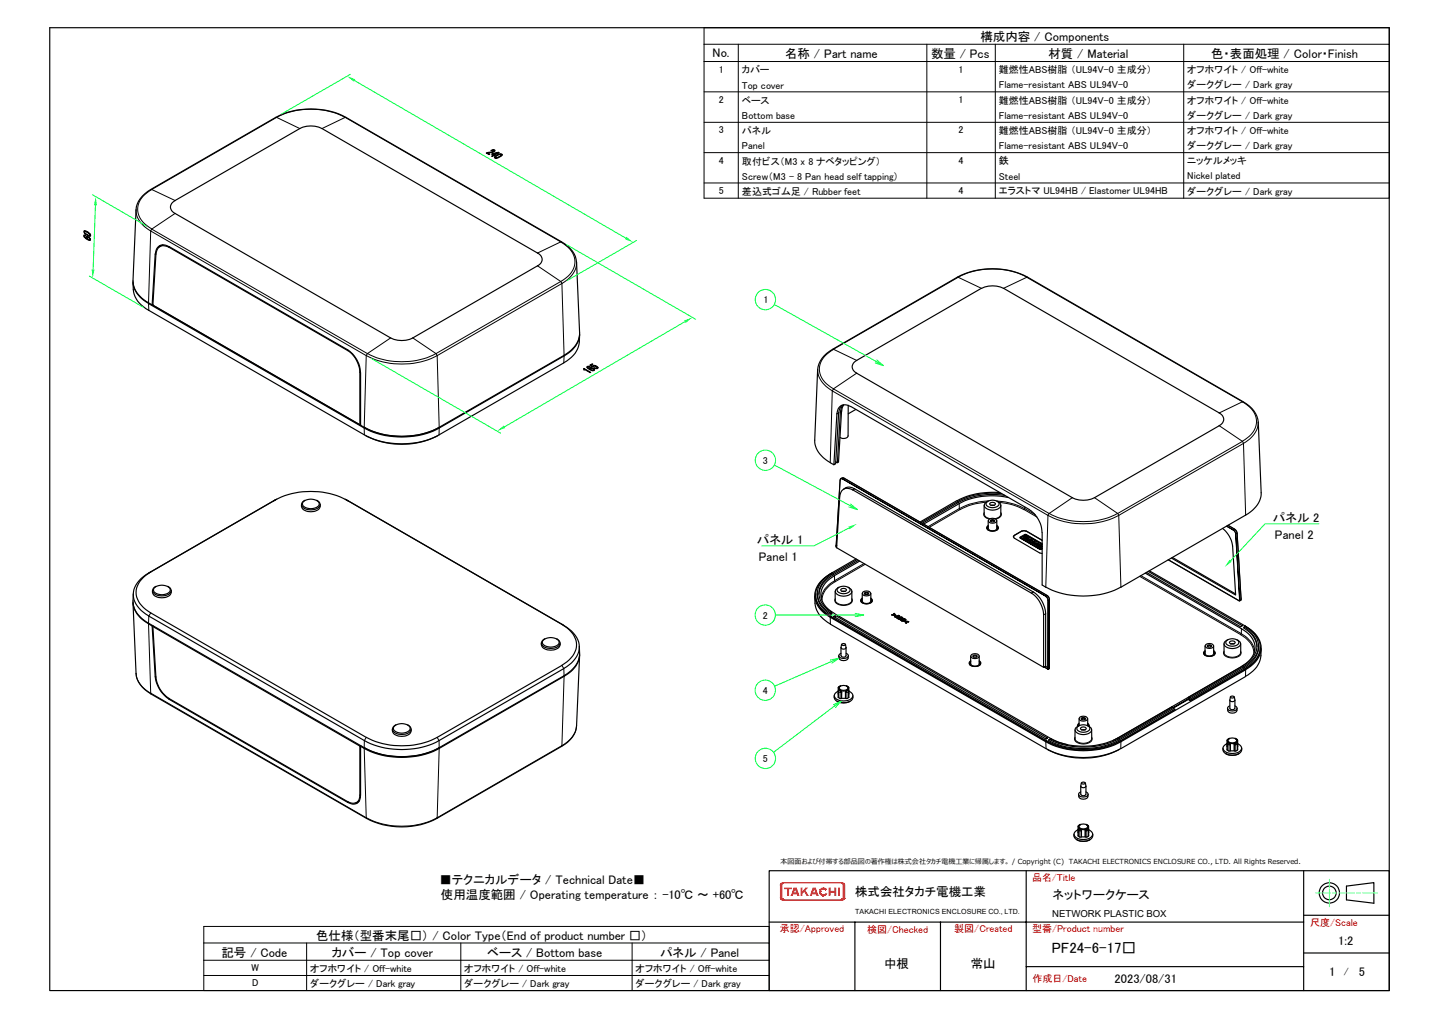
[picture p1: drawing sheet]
<svg xmlns="http://www.w3.org/2000/svg" width="420mm" height="297mm" viewBox="0 0 420 297" stroke-linecap="round" stroke-linejoin="round" font-family="sans-serif">
<defs><g id="words">
<text font-size="4.4" x="307" y="278.2">PF24-6-17□</text>
<g font-size="3.6">
<text x="208" y="16.7">No.</text>
<text x="229.1" y="16.9">名称 / Part name</text>
<text x="271.7" y="16.9">数量 / Pcs</text>
<text x="286.2" y="12">構成内容 / Components</text>
<text x="306" y="16.9">材質 / Material</text>
<text x="353.5" y="16.9">色・表面処理 / Color・Finish</text>
<text x="371.5" y="152.2">パネル 2</text>
<text x="220.9" y="158.7">パネル 1</text>
<text x="372.1" y="157.1">Panel 2</text>
<text x="221.4" y="163.7">Panel 1</text>
<text x="128.3" y="257.9">■テクニカルデータ / Technical Date■</text>
<text x="128.7" y="262.3">使用温度範囲 / Operating temperature ： -10℃ ～ +60℃</text>
<text x="249.6" y="261.3">株式会社タカチ電機工業</text>
<text x="307.2" y="262.4">ネットワークケース</text>
<text x="92.3" y="274.2">色仕様（型番末尾□） / Color Type（End of product number □）</text>
<text x="390.6" y="275.8">1:2</text>
<text x="64.6" y="279.1">記号 / Code</text>
<text x="96.8" y="279.2">カバー / Top cover</text>
<text x="142.2" y="279.1">ベース / Bottom base</text>
<text x="192.7" y="279.1">パネル / Panel</text>
<text x="258.1" y="282.4">中根</text>
<text x="283.3" y="282.4">常山</text>
<text x="325.3" y="286.8">2023/08/31</text>
<text x="387.9" y="284.8">1</text>
<text x="396.6" y="284.8">5</text>
</g>
<g font-size="2.9">
<text x="209.8" y="21.2">1</text>
<text x="216.5" y="21.4">カバー</text>
<text x="279.8" y="21.2">1</text>
<text x="291.5" y="21.3">難燃性ABS樹脂 （UL94V-0 主成分）</text>
<text x="346.5" y="21.3">オフホワイト / Off-white</text>
<text x="216.5" y="25.8">Top cover</text>
<text x="291.5" y="25.7">Flame-resistant ABS UL94V-0</text>
<text x="346.5" y="25.8">ダークグレー / Dark gray</text>
<text x="209.8" y="30">2</text>
<text x="216.5" y="30.2">ベース</text>
<text x="216.5" y="34.6">Bottom base</text>
<text x="279.8" y="30">1</text>
<text x="291.5" y="30.2">難燃性ABS樹脂 （UL94V-0 主成分）</text>
<text x="291.5" y="34.6">Flame-resistant ABS UL94V-0</text>
<text x="346.5" y="30.2">オフホワイト / Off-white</text>
<text x="346.5" y="34.6">ダークグレー / Dark gray</text>
<text x="209.8" y="38.9">3</text>
<text x="216.5" y="39.1">パネル</text>
<text x="279.8" y="38.9">2</text>
<text x="291.5" y="39.1">難燃性ABS樹脂 （UL94V-0 主成分）</text>
<text x="346.5" y="39.1">オフホワイト / Off-white</text>
<text x="209.8" y="47.8">4</text>
<text x="216.5" y="43.5">Panel</text>
<text x="279.8" y="47.8">4</text>
<text x="291.5" y="48">鉄</text>
<text x="291.5" y="43.5">Flame-resistant ABS UL94V-0</text>
<text x="346.5" y="43.5">ダークグレー / Dark gray</text>
<text x="346.5" y="48">ニッケルメッキ</text>
<text x="216.6" y="48.1">取付ビス（M3 x 8 ナベタッピング）</text>
<text x="216.6" y="52.4">Screw（M3 - 8 Pan head self tapping）</text>
<text x="291.5" y="52.4">Steel</text>
<text x="346.5" y="52.4">Nickel plated</text>
<text x="209.8" y="56.6">5</text>
<text x="216.6" y="56.9">差込式ゴム足 / Rubber feet</text>
<text x="279.8" y="56.6">4</text>
<text x="291.5" y="56.7">エラストマ UL94HB / Elastomer UL94HB</text>
<text x="346.5" y="56.9">ダークグレー / Dark gray</text>
<text x="222.8" y="88.4">1</text>
<text x="222.7" y="135.3">3</text>
<text x="222.6" y="180.5">2</text>
<text x="222.6" y="202.4">4</text>
<text x="222.7" y="222.3">5</text>
<text x="73.4" y="283.4">W</text>
<text x="73.6" y="287.8">D</text>
<text x="90.5" y="283.5">オフホワイト / Off-white</text>
<text x="135.5" y="283.5">オフホワイト / Off-white</text>
<text x="185.5" y="283.5">オフホワイト / Off-white</text>
<text x="392.3" y="284.6">/</text>
<text x="90.5" y="288.1">ダークグレー / Dark gray</text>
<text x="135.5" y="288.1">ダークグレー / Dark gray</text>
<text x="185.5" y="288.1">ダークグレー / Dark gray</text>
</g>
<g font-size="2.9" fill="#f00">
<text x="301.2" y="257.1">品名/Title</text>
<text x="227.6" y="272">承認/Approved</text>
<text x="253.1" y="272.1">検図/Checked</text>
<text x="278.5" y="272">製図/Created</text>
<text x="301.3" y="272">型番/Product number</text>
<text x="382.4" y="270.1">尺度/Scale</text>
<text x="301.3" y="286.6">作成日/Date</text>
</g>
<text font-size="2.8" x="307.1" y="267.5">NETWORK PLASTIC BOX</text>
<text font-size="2.1" x="249.6" y="266.7">TAKACHI ELECTRONICS ENCLOSURE CO., LTD.</text>
<text font-size="2" x="227.8" y="252.2">本図面および付帯する部品図の著作権は株式会社タカチ電機工業に帰属します。 / Copyright (C) TAKACHI ELECTRONICS ENCLOSURE CO., LTD. All Rights Reserved.</text>
</g></defs>
<path d="M14.5 8.1h391v280.9h-391z" fill="none" stroke="#000" stroke-width=".34"/>
<path d="M227.7 257.7h18.8M227.8 257.6h18.7M227.9 257.6h18.5M228 257.5h18.3M228.1 257.5h18.1" fill="none" stroke="#f00" stroke-width=".29"/>
<g fill="#f00">
<path d="M245.4 257.8h1.1z"/>
<path d="M227.7 257.8h1.1z"/>
<path d="M227.7 257.8h1.2z"/>
<path d="M245.4 257.8h1.2z"/>
<path d="M227.7 257.8h1z"/>
<path d="M245.6 257.8l1 .1z"/>
<path d="M227.7 257.8l.9 .1z"/>
<path d="M245.7 257.9h.9z"/>
<path d="M227.7 257.9h.9z"/>
<path d="M245.7 257.9l.9 .1z"/>
<path d="M227.7 257.9l.8 .1z"/>
<path d="M245.8 258h.8z"/>
<path d="M227.6 258h.9z"/>
<path d="M245.8 258l.8 .1z"/>
<path d="M227.6 258l.8 .1z"/>
<path d="M245.9 258.1h.8z"/>
<path d="M227.6 258.1h.8z"/>
<path d="M245.9 258.1l.8 .1z"/>
<path d="M227.6 258.1l.7 .1z"/>
<path d="M245.9 258.2l.8 .1z"/>
<path d="M227.6 258.2l.7 .1z"/>
<path d="M246 258.3l.7 .1z"/>
<path d="M227.6 258.3l.7 .1z"/>
<path d="M246 258.4l.7 3.4h-.7z"/>
<path d="M246 258.4h.7v3.4z"/>
<path d="M227.6 258.4l.7 3.4h-.7z"/>
<path d="M227.6 258.4h.7v3.4z"/>
<path d="M246 261.8l.7 .1z"/>
<path d="M227.6 261.8l.7 .1z"/>
<path d="M246 261.9l.7 .1z"/>
<path d="M227.6 261.9l.7 .1z"/>
<path d="M245.9 262h.8z"/>
<path d="M227.6 262h.8z"/>
<path d="M245.9 262l.7 .1z"/>
<path d="M227.6 262l.8 .1z"/>
<path d="M245.9 262.1l.7 .1z"/>
<path d="M227.6 262.1l.9 .1z"/>
<path d="M245.8 262.2h.8z"/>
<path d="M227.6 262.2h.9z"/>
<path d="M245.7 262.3h.9z"/>
<path d="M245.8 262.2l.8 .1z"/>
<path d="M227.6 262.2l1 .1z"/>
<path d="M227.7 262.3h.9z"/>
<path d="M245.6 262.3h1z"/>
<path d="M227.7 262.3h1z"/>
<path d="M245.4 262.4h1.1z"/>
<path d="M227.7 262.3l1.1 .1z"/>
<path d="M227.7 262.4h1.2z"/>
</g>
<path d="M227.7 262.4h18.8M227.8 262.5h18.7M227.9 262.6h18.5M228 262.7h18.3M228.2 262.7h17.9" fill="none" stroke="#f00" stroke-width=".29"/>
<g fill="#f00">
<path d="M228.9 259l2.2 .4h-2.2z"/>
<path d="M228.9 259h2.2v.4z"/>
<path d="M229.7 259.4l.6 2h-.6z"/>
<path d="M229.7 259.4h.6v2z"/>
<path d="M231.6 259l1.1 .5h-1.3z"/>
<path d="M231.6 259h.9l.2 .5z"/>
<path d="M232.1 259.5l.9 .9h-.6z"/>
<path d="M232.1 259.5h.6l.3 .9z"/>
<path d="M231.4 259.5l.3 .9h-.6z"/>
<path d="M231.4 259.5h.7l-.4 .9z"/>
<path d="M231.1 260.4l2.1 .5h-2.3z"/>
<path d="M231.1 260.4h1.9l.2 .5z"/>
<path d="M232.6 260.9l.8 .5h-.7z"/>
<path d="M232.6 260.9h.6l.2 .5z"/>
<path d="M230.9 260.9l.5 .5h-.7z"/>
<path d="M230.9 260.9h.7l-.2 .5z"/>
<path d="M235.2 259l-.1 .8h-.7z"/>
<path d="M235.2 259h.7l-.8 .8z"/>
<path d="M234.2 260l.2-.2 .8 .2z"/>
<path d="M234.4 259.8h.7l.1 .2z"/>
<path d="M233.7 259l.5 1h-.5z"/>
<path d="M233.7 259h.5v1z"/>
<path d="M233.7 260l1.6 .2h-1.6z"/>
<path d="M233.7 260h1.5l.1 .2z"/>
<path d="M233.7 260.2l.5 .6h-.5z"/>
<path d="M233.7 260.2h1l-.5 .6z"/>
<path d="M234.7 260.2l1.4 1.2h-.6z"/>
<path d="M234.7 260.2h.6l.8 1.2z"/>
<path d="M233.7 260.8l.5 .6h-.5z"/>
<path d="M233.7 260.8h.5v.6z"/>
<path d="M237.2 259l1.1 .5h-1.3z"/>
<path d="M237.2 259h.8l.3 .5z"/>
<path d="M237.6 259.5l.9 .9h-.5z"/>
<path d="M237.6 259.5h.7l.2 .9z"/>
<path d="M237 259.5l.3 .9h-.6z"/>
<path d="M237 259.5h.6l-.3 .9z"/>
<path d="M236.7 260.4l2.1 .5h-2.3z"/>
<path d="M236.7 260.4h1.8l.3 .5z"/>
<path d="M238.1 260.9l.9 .5h-.7z"/>
<path d="M238.1 260.9h.7l.2 .5z"/>
<path d="M236.5 260.9l.4 .5h-.6z"/>
<path d="M236.5 260.9h.6l-.2 .5z"/>
<path d="M240.2 258.9h.3z"/>
<path d="M240 259h.6z"/>
<path d="M240.2 258.9l.4 .1z"/>
<path d="M239.9 259h.8z"/>
<path d="M240 259h.7z"/>
<path d="M239.7 259h1.1z"/>
<path d="M239.9 259h.9z"/>
<path d="M239.7 259l1.2 .1z"/>
<path d="M239.6 259.2h1.4z"/>
<path d="M239.7 259.1l1.3 .1z"/>
<path d="M239.5 259.2h1.6z"/>
<path d="M239.6 259.2h1.5z"/>
<path d="M239.4 259.3h1.9z"/>
<path d="M239.5 259.2l1.8 .1z"/>
<path d="M239.4 259.3l1.9 .1z"/>
<path d="M240.3 259.4h1z"/>
<path d="M239.3 259.4h.9z"/>
<path d="M239.3 259.4h1z"/>
<path d="M240.4 259.4h.9z"/>
<path d="M239.3 259.4h.8z"/>
<path d="M240.5 259.4l.7 .1z"/>
<path d="M240.5 259.4h.8z"/>
<path d="M239.3 259.4l.6 .1z"/>
<path d="M240.6 259.5h.5z"/>
<path d="M240.6 259.5h.6z"/>
<path d="M239.2 259.5h.7z"/>
<path d="M239.2 259.5l.6 .1z"/>
<path d="M240.7 259.5l.3 .1z"/>
<path d="M240.7 259.5h.4z"/>
<path d="M240.8 259.6l.1 .1z"/>
<path d="M240.8 259.6h.2z"/>
<path d="M239.2 259.6l.5 .1z"/>
<path d="M239.2 259.6h.6z"/>
<path d="M239.1 259.7l.6 .1z"/>
<path d="M239.1 259.8h.6z"/>
<path d="M239.1 259.8l.5 .2z"/>
<path d="M239.1 260h.5z"/>
<path d="M239.1 260l.5 .1h-.5z"/>
<path d="M239.1 260h.5v.1z"/>
<path d="M239.1 260.1l.5 .1z"/>
<path d="M239.1 260.2l.5 .1z"/>
<path d="M239.1 260.3l.5 .1h-.5z"/>
<path d="M239.1 260.3h.5v.1z"/>
<path d="M239.1 260.4l.5 .1z"/>
<path d="M239.1 260.5l.6 .1z"/>
<path d="M241 260.5l.3 .1z"/>
<path d="M240.9 260.6l.6 .1z"/>
<path d="M239.1 260.6l.7 .1z"/>
<path d="M239.1 260.7h.7z"/>
<path d="M240.8 260.7h.7z"/>
<path d="M239.1 260.7l.8 .1z"/>
<path d="M240.7 260.8h.7z"/>
<path d="M239.2 260.8l.8 .1z"/>
<path d="M240.6 260.9h.7z"/>
<path d="M239.3 260.9h.7z"/>
<path d="M239.3 260.9h.8z"/>
<path d="M240.5 260.9h.8z"/>
<path d="M240.4 261h.9z"/>
<path d="M240.5 260.9l.8 .1z"/>
<path d="M239.3 260.9l.9 .1z"/>
<path d="M239.3 261h1.1z"/>
<path d="M239.3 261l1.9 .1z"/>
<path d="M239.3 261h2z"/>
<path d="M239.4 261.1h1.8z"/>
<path d="M239.4 261.1l1.6 .1z"/>
<path d="M239.6 261.2h1.4z"/>
<path d="M239.6 261.2l1.2 .2z"/>
<path d="M239.8 261.4h1z"/>
<path d="M239.8 261.4l.8 .1z"/>
<path d="M240.1 261.5h.4z"/>
<path d="M240.1 261.5h.5z"/>
<path d="M243.5 259l.6 .9h-.6z"/>
<path d="M243.5 259h.6v.9z"/>
<path d="M241.9 259l.5 .9h-.5z"/>
<path d="M241.9 259h.5v.9z"/>
<path d="M241.9 259.9l2.2 .5h-2.2z"/>
<path d="M241.9 259.9h2.2v.5z"/>
<path d="M243.5 260.4l.6 1h-.6z"/>
<path d="M243.5 260.4h.6v1z"/>
<path d="M241.9 260.4l.5 1h-.5z"/>
<path d="M241.9 260.4h.5v1z"/>
<path d="M244.6 259l.6 2.4h-.6z"/>
<path d="M244.6 259h.6v2.4z"/>
</g>
<g fill="none" stroke="#000" stroke-width=".34">
<path d="M93.9 37.5a7.2 7.2 0 0 0-6.4 0l-36.4 21a1.96 1.96 0 0 0-1.4 1.9 1.96 1.96 0 0 0 1.4 1.9l62.9 36.3M94 37.5l62.9 36.3a1.96 1.96 0 0 1 1.3 1.9 1.96 1.96 0 0 1-1.3 1.9l-36.4 21a7.2 7.2 0 0 1-6.5 0M46.8 71.6l-.5 .7M47.2 71.6l-.5 .3M47.6 71.4l-.4 .2M38.8 82.5a7.9 7.9 0 0 0 4.6 8.1l62.9 36.3M38.8 82.1a7.6 7.6 0 0 0 4.5 6.4M43.3 88.6l63 36.3a24.1 24.1 0 0 0 21.9 0l36.4-21.1a7.6 7.6 0 0 0 4.6-6.3M44.6 88.9h-.2l.9-14.8a2.46 2.46 0 0 1 1.3-2.4 2.46 2.46 0 0 1 2.7 .3l52.2 30.1a8.4 8.4 0 0 1 3.7 6.6v15.4M169.2 97.7a7.9 7.9 0 0 1-4.7 8.1M164.5 105.9l-36.4 21a23.9 23.9 0 0 1-21.7 0M164.6 103.6a7.6 7.6 0 0 0 4.6-6.5l-.9-20.6a7.6 7.6 0 0 0-4.4-5.9l-62.9-36.4a22.6 22.6 0 0 0-20.5 0l-36.4 21a7.7 7.7 0 0 0-4.4 6.1l-.9 20.5a7.6 7.6 0 0 0 4.5 6.5l61.9 35.8"/>
<path d="M164.6 103.7l-36.4 21M245.6 119.9l-.9 14.9-.3 .2M245.8 118.2l-.5 .6-.5 1.6-.9 14.9-.5 .3 .9-14.9a2.42 2.42 0 0 1 1.2-2.4 2.42 2.42 0 0 1 2.7 .3M246.1 118.2l-.6 .8-.2 1.1-.9 14.9-.5-.3M246.3 118.1l-.5 .8-.1 1.1M247.6 118.2l-.1 9a1.57 1.57 0 0 1-2.3 .4M248.3 118.6l52.1 30.1M249.8 119.5l-2.2 1.2M105.2 123.9h-.2v-15.3a8.2 8.2 0 0 0-3.5-6.3l-52.2-30.1a2.34 2.34 0 0 0-2.6-.3 2.34 2.34 0 0 0-1.2 2.3l-.9 14.8 60.4 34.9M105.2 124.1l1.1 .6M106.3 124.7a24 24 0 0 0 21.8 .1M106.3 124.7a24.2 24.2 0 0 0 21.9 0"/>
<path d="M106.8 127.1l.5 .3M127.8 127.1a23.4 23.4 0 0 1-20.5 .3M128.2 124.7l-.2 .1M243.4 135.6a8.9 8.9 0 0 1-5.6-6.6l.8-21.1a7.8 7.8 0 0 1 4.4-6l36.4-21a22.5 22.5 0 0 1 20.5 0l62.9 36.3a7.8 7.8 0 0 1 4.4 6l.9 20.6a7.6 7.6 0 0 1-4.5 6.5l-36.4 21M355.8 120.5a1.96 1.96 0 0 1 1.4 1.8 1.96 1.96 0 0 1-1.4 1.9M355.9 120.5l-63-36.3a7.4 7.4 0 0 0-6.5-.1l-36.3 21.1a1.97 1.97 0 0 0-1.4 1.8 1.97 1.97 0 0 0 1.3 1.9l63 36.3a7.2 7.2 0 0 0 6.4 0M355.9 124.2l-36.5 21M80.8 145.6l-1 .6M88 147.2v.5M88 147.7a2.82 2.82 0 0 0 3.7 1.5l1.1-.4 .6-1.1M88.4 146.5a3.3 3.3 0 0 1 4.7 .3 1.68 1.68 0 0 1-1.9 1.6 2.8 2.8 0 0 1-2.9-1.1zM89 146l-.2 .1"/>
<path d="M92.5 146a1.31 1.31 0 0 1 .9 1.4 1.31 1.31 0 0 1-1.3 1.1 3.3 3.3 0 0 1-4.1-1.1l.3-.9 .6-.4M93.5 147.2v.5M100.7 145.6l.9 .6M244.1 159.1l.1 .7M244.1 159.1l1.1-19a.74 .74 0 0 1 1.1-.6l59.6 34.4 .4 1v20.1M244.1 159.1l.1 .1M244.2 159.8l60.4 34.9M244.2 159.8l.9-14.8a2.34 2.34 0 0 1 1.2-2.3 2.34 2.34 0 0 1 2.6 .3l52.1 30.1a8.2 8.2 0 0 1 3.6 6.3v15.3l.6-.3M246.8 142.4l-.6 .3M246.8 142.4a2.46 2.46 0 0 1 2.6 .2l52.2 30.1a8.1 8.1 0 0 1 3.6 6.4v15.3M279.2 146.1l-10.7 6.2M287.2 147.4v2.5"/>
<path d="M288 146.6a2.57 2.57 0 0 1 3.5 .2 1.47 1.47 0 0 1-1.8 1.3 1.47 1.47 0 0 1-1.9-1.3zM288 154.1a1.94 1.94 0 0 0 3.3 0M288.3 146.2l-.3 .2M288.4 153.9l-.1 .7M288.4 151.9v2.2M288.6 151.6a1.38 1.38 0 0 1 2.3 .5 1.34 1.34 0 0 1-1.3 .6 1.34 1.34 0 0 1-1.1-.9zM288.9 146.9a.93 .93 0 0 1 1.6 .3 .93 .93 0 0 1-1.6-.3zM289.1 151.8a.68 .68 0 0 1 1.2 .3 .68 .68 0 0 1-1.2-.3zM289.2 147.4h1M289.3 152.2a.38 .38 0 0 1 .4-.4 .38 .38 0 0 1 .4 .4M290.9 151.9l.1 2.2M291 153.9v.7"/>
<path d="M291 146.2l.4 .3a1.09 1.09 0 0 1 .7 1.2 1.09 1.09 0 0 1-1.1 .9 3.1 3.1 0 0 1-3.7-.9l.1-.8 .6-.4M291.8 143.7a21.9 21.9 0 0 0-12.5 2.4M292.1 147.4v2.5M292.4 144a22.2 22.2 0 0 0-12.8 2.3l-10.8 6.2M293.2 144.5a22.1 22.1 0 0 0-13.6 2.2l-10.4 6M294.3 145.2a21 21 0 0 0-14.3 1.7l-10.4 6M295.8 156.6l.3-.3-.3 .3 .3 .4M296 157l7.4 4.3M297.7 156.8l5.8 3.5 .7-.2M298.1 156.9l1.4-.7 4.7 2.6M298.2 155l-2.2 1.2M298.2 155l.4-.1 1 .1"/>
<path d="M299 157.1l1.1-.3 .3 .2-.6 .7M299 156.4l.9 .4M299.2 157.3l.6 .1M299.3 156.6l-.3-.2 .3 .1-.6 .4M299.4 157.3l.3 .1M299.4 157.2l-.2 .1-.2-.2 .2 .1M299.5 156.8l.3 .1 .1-.1-.1 .1M299.5 156.7l-.6 .4-.2-.2 .2 .2M299.6 155l4.6 2.6M299.7 157.1l.4-.1-.3 .2zM299.8 156.8l-.3-.1-.6 .4M299.8 157.4l-.2 .1"/>
<path d="M299.9 157.1l-.1 .1M300.1 157.9l.6-.3-.2 .4M300.4 157.6l-.3 .3-.1-.2 .1 .1M300.4 157l-.6 .7-.2-.2 .2 .1M300.4 157.7h.3M300.4 148.7a8.2 8.2 0 0 1 3.7 6.6M300.7 157.5l.2-.1-.2-.2-.7 .5M300.9 157.3l-.3 .2 .9 .1-.6 .1M300.9 157.6l-.2 .6-.2-.2 .2 .1M301 158.4l.2-.2 .3 .2-.1 .1M301.2 158.3l.3 .2M301.2 158.2h-.4l1.1-.3 .3 .1-.6 .7"/>
<path d="M301.5 158.2l.3-.2-.1 .2zM301.5 157.6h-.6l-.2 .6 .3 .1M301.8 158.2h-.3M301.9 158.7l.4 .3h.4l-.5-.2v-.2l.6 .1M302.2 158l-.6 .7-.2-.2 .2 .1M302.8 159.4l.3-.3 .3 .2-.3 .2M302.8 158.7l-.7 .1M302.8 158.7h.3M303 158.8h.1M303 158.7a.55 .55 0 0 0-.5-.3 .55 .55 0 0 0-.5 .4l.7 .2M303.1 159.1l-.3 .3-.2-.2 .2 .1M303.1 158.7v.1"/>
<path d="M303.1 159.2l.3 .1M303.3 159l.3-.2-.4 .2 .9 .2-.8 .5M303.5 159.7l.2 .2zM303.6 158.8l-1 .4M304.1 159.1l-.8 .6-.2-.2 .2 .1M304.2 158.8l-4.7-2.7-1.4 .7 5.3 3.2 .8-.2M304.2 158.6l-4.8-2.7-1.7 .9 5.8 3.4 .7-.1M304.2 159.3l-.7 .4M304.2 159.6l-.5 .3M304.2 159.5l-.5 .3M304.2 155.4v15.3l1 .6M356.8 154.2a7.8 7.8 0 0 1 2.9 5.1"/>
<path d="M358.4 153.2l2.2 1.4 .5 .9 1.1 19v.6l-.4 .2-20.8-12M359.7 159.3l.9 14.3-18.7-10.8M38.8 175.9l.9 20.6a7.7 7.7 0 0 0 4.4 6l62.9 36.3a22.5 22.5 0 0 0 20.5 0l36.4-21a7.6 7.6 0 0 0 4.4-6l.9-20.6M38.8 175.3a7.6 7.6 0 0 0 4.5 6.5l63 36.3M38.8 175.6a7.6 7.6 0 0 0 4.5 6.4M38.9 173.2l-.1 2.1M44 166.9a6.7 6.7 0 0 0-4.1 7.3 8.6 8.6 0 0 0 4.1 4.6l62.9 36.3M44.5 172.3v.5M44.5 172.8a2.82 2.82 0 0 0 3.7 1.5l1.1-.4 .7-1.1M45 171.6a3.3 3.3 0 0 1 4.7 .3 1.68 1.68 0 0 1-2 1.6 2.8 2.8 0 0 1-2.9-1.1zM45.4 171.2a1.29 1.29 0 0 0-.8 1.4 1.29 1.29 0 0 0 1.2 1.1 3.3 3.3 0 0 0 4.2-1.2l-.3-.9-.6-.4M45.5 171.1l-.2 .1"/>
<path d="M49 171.1l.1 .1M50 172.3v.5M237.8 174a7.9 7.9 0 0 0 4.6 8.1M238 173.6a7.5 7.5 0 0 0 4.5 6.4M238.5 173.1a7 7 0 0 0 4 6.3M242.5 167.4a7 7 0 0 0-4.3 7.5 8.5 8.5 0 0 0 4.3 4.8M242.5 179.8l62.9 36.3M242.6 178.7l.2 .5-.3 .2-.2-.5M242.9 167.1a6.8 6.8 0 0 0-4.2 7.1 7.8 7.8 0 0 0 3.7 4.7M243.5 179l63.2 36.5M243.8 179.6h.1M243.8 179.6l-.5 .3 62 35.7"/>
<path d="M243.8 172.6v2.4M243.8 179.6l61.9 35.7-.4 .3M244.5 171.7a2.57 2.57 0 0 1 3.6 .2 1.47 1.47 0 0 1-1.9 1.3 1.47 1.47 0 0 1-1.9-1.3zM244.9 171.3l-.4 .3a1.09 1.09 0 0 0-.7 1.2 1.09 1.09 0 0 0 1.1 .9 3.1 3.1 0 0 0 3.7-.9l-.1-.8-1-.7M245.4 172a.93 .93 0 0 1 1.6 .3 .93 .93 0 0 1-1.6-.3zM245.7 172.6h1M248.6 172.6v2.4M249.9 163.1l-7.1 4a8.4 8.4 0 0 0-5 6.7 7.7 7.7 0 0 0 4.5 6.3l62.9 36.3a24.2 24.2 0 0 0 22 0l36.4-21a7.5 7.5 0 0 0 4.4-7.1 8.1 8.1 0 0 0-4.4-5.5M250.1 163.3l-6.9 4a6.4 6.4 0 0 0-3.9 7.5l1.5 2.3 1.9 1.5M250.5 163.5l-7.3 4.2a7.2 7.2 0 0 0-4.2 5.7M250.9 163.7l-7.4 4.3a6 6 0 0 0-3.6 7.3l1.1 1.7 2.5 2M251.3 175.3a1.94 1.94 0 0 0 3.3 0"/>
<path d="M251.6 175.1l-.1 .7M251.7 173.1l-.1 2.2M251.8 172.8a1.38 1.38 0 0 1 2.3 .5 1.34 1.34 0 0 1-1.3 .6 1.34 1.34 0 0 1-1.1-.9zM252.3 173a.68 .68 0 0 1 1.2 .3 .68 .68 0 0 1-1.2-.3zM252.5 173.4a.38 .38 0 0 1 .4-.4 .38 .38 0 0 1 .4 .4M254.2 173.1v2.2M254.2 175.1l.1 .7M260.3 179.4l1.1 .2M260.9 179l.1-.1 .5 .6-.1 .2M261.1 179.9l1.2-.4 .3 .2-.6 .7M261.1 179.5l-.2-.5 .3 .5-.9-.1 1.1 .3 .1-.2M261.6 179.9l-.2 .2-.3-.2 .3 .1"/>
<path d="M261.8 179.9l.4-.2zM262.1 179.9h-.2M262.6 179.7l-.6 .7-.3-.2 .3 .2M303.5 161.3l.7 .2M305.2 171.3a24.2 24.2 0 0 0 22 0M334.3 167.2l28 16.2a6 6 0 0 1 3.6 7.4l-1.1 1.7-2.5 1.9-36.4 21.1M335.1 166.7l27.4 15.9-.5 .2-27.4-15.8M335.4 166.5l28 16.1M342.2 162.6l18.4 10.7M43.3 182l1.1 .6M44.4 182.6l.9 14.9a9 9 0 0 0 4 6.5M44.6 182.5l-.2 .1"/>
<path d="M44.6 182.8l60.4 34.9M44.8 182.7l-.2 .1 .9 14.8a8.5 8.5 0 0 0 3.8 6.2M158 187.6v.5M158 188.1a2.82 2.82 0 0 0 3.7 1.5l1.1-.5 .6-1M158.5 186.9a3.3 3.3 0 0 1 4.7 .3 1.68 1.68 0 0 1-2 1.6 2.8 2.8 0 0 1-2.9-1.1zM159 186.4a1.31 1.31 0 0 0-1 1.4 1.31 1.31 0 0 0 1.3 1.2 3.3 3.3 0 0 0 4.1-1.2l-.2-.9-.6-.4M162.5 186.4l.1 .1M163.4 187.6l.1 .5M164 194.1l-36.4 21a23 23 0 0 1-20.7 0M164 182.2a6.7 6.7 0 0 1 4.1 7.2 8.6 8.6 0 0 1-4.1 4.7M164.6 197.1l-36.4 21M169.1 188.6a7 7 0 0 1-1 5.5l-1.5 1.6-2 1.4"/>
<path d="M169.2 190.9a7.6 7.6 0 0 1-4.6 6.4l-36.4 21.1a24.1 24.1 0 0 1-23-.6M242.4 182.1l62.9 36.3M242.5 180l62.9 36.3M244.8 191.3a1.42 1.42 0 0 0 1.4 1.4 1.42 1.42 0 0 0 1.4-1.4M245.4 189l.1 2.3a.82 .82 0 0 0 1.4 0v-2.3M245.4 190.6a.76 .76 0 0 0-.6 1 .76 .76 0 0 0 1.1 .5 1.16 1.16 0 0 0 1.7-1l-.6-.5M245.6 188l-.1 .9a.79 .79 0 0 0 .7 .5 .79 .79 0 0 0 .7-.5l-.1-.9M245.7 187.9a.59 .59 0 0 1 1 .3 .59 .59 0 0 1-1-.3zM261.4 180.1l.2-.2 .3 .2-.2 .1M261.6 180l.2 .1M262 180.4l.4 .2zM262 180.4l.9-.5 .5 .4-.3 .1"/>
<path d="M262.7 180.3l.1 .1M262.7 180.3l.1 .2h-.4l.3-.2-.2 .2M262.9 180.3l.1-.2-.2 .1 .3 .1M263 180.1l.1 .2M263.1 180.4h.1M263.1 180.4l-.1 .3-.6-.1M263.1 180.2v.1M263.4 180.6l.2 .4M263.5 180.3l-.5 .5-.6-.1M263.7 180.6v.2M263.7 180.7h.1M263.7 180.6l.4 .4-.4-.3"/>
<path d="M263.7 180.8l.2 .1a.52 .52 0 0 1-.5 .3 .52 .52 0 0 1-.5-.4M264 181.1l.5 .7M264.2 180.9l.2-.1zM264.4 180.8l-.8-.3-.2 .1 .2 .4-.5-.3-.2 .1a.57 .57 0 0 0 .5 .5 .57 .57 0 0 0 .5-.3M264.4 181.4l.6 .1 .2-.1M265 181.4l-.7-.1 .3 .4-.1 .2M265 181.5l.2-.1-1.2-.3 .5 .8 .1-.2M282.9 193.6a1.99 1.99 0 0 0 3.3 0M283.3 193.4l-.1 .7M283.3 191.4v2.2M283.5 191.1a1.38 1.38 0 0 1 2.3 .5 1.34 1.34 0 0 1-1.3 .6 1.34 1.34 0 0 1-1.1-.9zM284 191.3a.68 .68 0 0 1 1.2 .3 .68 .68 0 0 1-1.2-.3z"/>
<path d="M284.2 191.7a.38 .38 0 0 1 .4-.4 .38 .38 0 0 1 .3 .4M285.8 191.4v2.2M285.8 193.4l.1 .7M304.8 194.6l1.1 .6M305.2 194.4l.7 .4M305.9 195.2h.1M306.3 195l-.1 .1M306.3 195.1l-.4 .1M351.3 190.6a1.94 1.94 0 0 0 3.3 0M351.7 190.4l-.1 .7M351.7 188.5v2.2M351.9 188.1a1.38 1.38 0 0 1 2.3 .5 1.34 1.34 0 0 1-1.3 .6 1.34 1.34 0 0 1-1.1-.9z"/>
<path d="M352.4 188.3a.68 .68 0 0 1 1.2 .3 .68 .68 0 0 1-1.2-.3zM352.6 188.8a.38 .38 0 0 1 .4-.5 .38 .38 0 0 1 .4 .5M354.2 188.5v2.2M354.2 190.4l.1 .7M357.3 187.8v2.6M357.9 187a2.57 2.57 0 0 1 3.6 .2 1.47 1.47 0 0 1-1.8 1.4 1.47 1.47 0 0 1-1.9-1.4zM358.3 186.6a1.17 1.17 0 0 0-1 1.2 1.17 1.17 0 0 0 1 1.2 3.1 3.1 0 0 0 3.7-.9l-.1-.8-.5-.4M358.9 187.3a.93 .93 0 0 1 1.6 .3 .93 .93 0 0 1-1.6-.3zM359.2 187.9h1M361 186.6l.4 .3M362.1 187.8v2.6M362.7 194.3l-15.7 9.1"/>
<path d="M363 183.2a7 7 0 0 1 3.9 5.4M363.1 194.5l-15.8 9.1-.2 .5 16-9.2M363.2 183a6.1 6.1 0 0 1 3.2 7.5l-1.1 1.8-2.6 2M363.2 182.9l-.1 .3M363.4 182.7a7 7 0 0 1 4.3 7.5 8.5 8.5 0 0 1-4.3 4.8M363.4 182.6l.2 .2M363.4 195.1l-15.9 9.2M363.5 182.8a6.3 6.3 0 0 1 3.4 7.8l-1.3 1.8-2.6 2.1M363.5 197.4l-36.4 21M363.6 182.8l-.5 .1M367.3 188.8a7.2 7.2 0 0 1-4.3 6.1M367.4 188.5v.3"/>
<path d="M367.8 189.1a7.5 7.5 0 0 1-4.4 6.1l-15.9 9.3M367.9 188.8v.3M368.1 189.3a7.9 7.9 0 0 1-4.6 8.1M49.3 204l52.2 30.1a2.26 2.26 0 0 0 2.6 .3 2.26 2.26 0 0 0 1.1-2.3v-14.3l.2-.2M49.3 203.8l52.2 30.1M105 217.7v14.3a2.1 2.1 0 0 1-1.1 2.2 2.1 2.1 0 0 1-2.4-.4M105.2 217.6l-.2 .1M106.3 218.1a24 24 0 0 0 21.8 .1M106.3 218.1a24.2 24.2 0 0 0 21.9 0M106.3 216.1l-62.9-36.4a7.5 7.5 0 0 1-4.5-6.9 8.1 8.1 0 0 1 4.5-5.6l37-21.4a23 23 0 0 1 20.6 0l63.5 36.7a7.6 7.6 0 0 1 4.5 6.9 8.1 8.1 0 0 1-4.5 5.6l-36.4 21.1a23.9 23.9 0 0 1-21.7 0M114.5 212.7v.5M114.6 213.3a2.82 2.82 0 0 0 3.6 1.5l1.1-.5 .7-1"/>
<path d="M115 212a3.3 3.3 0 0 1 4.7 .3 1.68 1.68 0 0 1-2 1.6 2.8 2.8 0 0 1-2.8-1.1zM115.5 211.5l-.1 .1M119 211.5a1.31 1.31 0 0 1 1 1.4 1.31 1.31 0 0 1-1.3 1.2 3.3 3.3 0 0 1-4.1-1.2l.2-.9 .6-.4M120 212.7v.5M128.2 218.1l-.2 .2M243.5 203a2.21 2.21 0 0 0 2.7 2.1 2.15 2.15 0 0 0 2.7-2.1M244.3 204.6l.2 .1M244.5 204.7a4 4 0 0 0 3.4 0M244.7 200.4v3.1M244.8 200.8l-.1 .6M244.9 201.3l.1 .1M244.9 201.3h.1"/>
<path d="M245.1 201.4l.6 .5-.1 1.9h-.4l-.5-.3M245.1 200.3a1.62 1.62 0 0 1 2.4 .4 1.48 1.48 0 0 1-2.6 0zM245.3 200.2h-.1M245.4 200.2l-.6 .2M245.7 203.7h1.1M247 200.2l.6 .2M247.1 200.2a.67 .67 0 0 1 .5 .7 .67 .67 0 0 1-.7 .6 1.57 1.57 0 0 1-2.1-.7l.4-.6M247.5 201.3l-.7 .4v2.1M247.5 201.3h.1M247.5 201.3l.1 .2a1.53 1.53 0 0 1 1 2.2 3.7 3.7 0 0 1-5-.3 1.66 1.66 0 0 1 1.1-1.9l.2-.2M247.6 200.8l.1 .6M247.6 200.4l.1 3.1"/>
<path d="M247.7 203.5l-.3 .3h-.6M248.1 204.6l-.2 .1M305.2 215.6h.1M305.3 218.4a23.9 23.9 0 0 0 21.8 0M305.4 216.1a23.9 23.9 0 0 0 21.6 0M305.4 216.3a23.9 23.9 0 0 0 21.6 0M305.7 218.7a23 23 0 0 0 21 0M306.6 215.6l-.4 .2M306.7 215.5l2.2 1 2.6 .8M313.8 212.9l-.1 2.6M314.5 212.1a2.57 2.57 0 0 1 3.6 .2 1.47 1.47 0 0 1-1.9 1.4 1.47 1.47 0 0 1-1.9-1.4zM314.6 211.8v.1"/>
<path d="M314.8 211.8a1.17 1.17 0 0 0-1 1.1 1.17 1.17 0 0 0 1 1.2 3.1 3.1 0 0 0 3.8-.9l-.2-.8-.9-.6M315 209.7l-.2 2.1M315.1 209.3a1.38 1.38 0 0 1 2.3 .5 1.34 1.34 0 0 1-1.3 .6 1.34 1.34 0 0 1-1.1-.9zM315.4 212.4a.93 .93 0 0 1 1.6 .3 .93 .93 0 0 1-1.6-.3zM315.6 209.6a.68 .68 0 0 1 1.2 .2 .68 .68 0 0 1-1.2-.2zM315.7 213h1M315.8 210a.38 .38 0 0 1 .4-.4 .38 .38 0 0 1 .4 .4M317.5 209.7v2.1M317.8 211.8v.1M318.6 212.9v2.6M325.9 215.5l-.9 .5M326.3 215.3a22.3 22.3 0 0 1-19.6 .3"/>
<path d="M326.6 215.5a23 23 0 0 1-20.3 .3M342.1 206.3l-15.8 9M342.3 206.4l-15.7 9.1M342.5 206.7l.4 .4-15.9 9.2M342.5 206.5v.2l-15.9 9.2a23.1 23.1 0 0 1-20.5 .2l.1-.3h.1M342.9 206.9l-15.9 9.2M346.8 204.1l-4.3 2.4h-.2M346.8 203.9l-4.3 2.5-.3-.2M347 203.4l-.2 .7 .7 .4-.4-.4M356.9 218.3l.1 .5M357 218.8a2.82 2.82 0 0 0 3.6 1.5l1.4-.7 .4-.8M357.8 219.9a4.2 4.2 0 0 0 3.6 .1"/>
<path d="M358.2 216.1v.6M358.3 206.7a1.46 1.46 0 0 0 .9 1.3 1.46 1.46 0 0 0 1.6-.3l.2-.4M358.4 216.6v.1M358.4 216.7h.1M358.5 216.7l.6 .5v1.8M358.6 215.6a1.62 1.62 0 0 1 2.3 .4 1.48 1.48 0 0 1-2.5 0zM358.8 215.5l-.2 .1M358.9 215.4l-.8 .6v2.7l.5 .4M358.9 206a.76 .76 0 0 0-.6 .9 .76 .76 0 0 0 1 .5 1.16 1.16 0 0 0 1.7-.9l-.6-.5M358.9 204.3v2.3a.82 .82 0 0 0 1.5 0M359.1 203.3l-.2 1a.79 .79 0 0 0 .8 .4 .79 .79 0 0 0 .7-.4M359.1 219l-.4 .1"/>
<path d="M359.1 219h1.1M359.2 203.2a.59 .59 0 0 1 1 .3 .59 .59 0 0 1-1-.3zM360.3 203.3l.1 1M360.4 204.3v2.3M360.5 216.9l-.3 .3 .1 1.8M360.5 215.4l.7 .6M360.6 215.5a.7 .7 0 0 1 .5 .7 .7 .7 0 0 1-.7 .6 1.57 1.57 0 0 1-2.1-.6l.4-.6M361 216.7l.1 .1a1.53 1.53 0 0 1 1 2.2 3.7 3.7 0 0 1-5-.3 1.64 1.64 0 0 1 1.1-1.9l.2-.1M361 216.6v.1M361 216.7l-.5 .2M361.1 206.7l-.1 .6M361.1 216.1v.6"/>
<path d="M361.2 216v2.7l-.5 .4-.4-.1M361.6 219.9l-.2 .1M362.4 218.3v.5M104.4 234.1l-.8 .2M104.9 233.7l-.9 .5M314.8 231.8a1.46 1.46 0 0 0 .9 1.3 1.46 1.46 0 0 0 1.6-.3l.3-1M315.4 231.1a.76 .76 0 0 0-.6 .9 .76 .76 0 0 0 1 .5 1.16 1.16 0 0 0 1.7-.9l-.6-.5M315.4 229.4v2.3M315.5 229.4a.79 .79 0 0 0 .7 .4 .79 .79 0 0 0 .7-.4M315.5 231.7a.82 .82 0 0 0 1.4 0M315.6 228.4l-.2 1M315.7 228.3a.59 .59 0 0 1 1 .3 .59 .59 0 0 1-1-.3z"/>
<path d="M316.8 228.4l.1 1M316.9 229.4v2.3M224.5 254h181v35h-181zM299.5 254v35M313.4 243.4v.5M313.5 243.9a2.82 2.82 0 0 0 3.6 1.5l1.4-.7 .4-.8M314.3 245a4.1 4.1 0 0 0 3.8 0M314.7 241.3v.6M315 241.8l.6 .5v1.8M315.1 240.7a1.62 1.62 0 0 1 2.4 .4 1.48 1.48 0 0 1-2.6 0zM315.2 240.7l-.5 .4v2.7l.5 .4 .4-.1M315.2 240.7a.74 .74 0 0 0-.3 .9 .74 .74 0 0 0 .9 .4 1.22 1.22 0 0 0 1.7-1l-.4-.4 .6 .5 .1 2.7-.6 .4-.5-.1"/>
<path d="M315.2 240.5h.1M315.6 244.1h1.1M317 240.5h.2M317.3 241.8l-.6 .5v1.8M317.5 241.8h.1M317.5 241.8h-.1M317.5 241.8l.1 .1a1.53 1.53 0 0 1 1 2.2 3.7 3.7 0 0 1-5-.3 1.64 1.64 0 0 1 1.1-1.9l.3-.1M317.6 241.3v.6M317.8 242.9h-.1M318.9 243.4v.5M380.5 254v35M393 258.5l8-1v6l-8-.9z"/>
<path d="M224.5 269h156M249.5 269v20M274.5 269v20M380.5 267h25M380.5 278h25M299.5 282h81"/>
<circle cx="388" cy="260.5" r="2.97"/>
<circle cx="388" cy="260.5" r="1.98"/>
</g>
<path d="M388 256.5v1.9M388 258.7v.5M388 259.5v2.1M384 260.5h4.3M388 261.8v.6M388 262.6v1.9M388.9 260.5h1.1M390.6 260.5h4.8M395.9 260.5h1.2M397.7 260.5h4.3" fill="none" stroke="#0ff" stroke-width=".29"/>
<g fill="none" stroke="#000" stroke-width=".29">
<path d="M80.5 34.2a22.7 22.7 0 0 1 20.2 .1M87.5 37.5l-6.8-3.3-36.4 21.1M94 37.5l6.8-3.3 62.9 36.4-6.8 3.2M100.9 34.2l-.1 .1M44.1 55.3h.2M44.3 55.3l6.8 3.2M44.3 55.3a6.7 6.7 0 0 0-4.1 6.4 7.1 7.1 0 0 0 4.1 5.1M39.7 61.2a7.3 7.3 0 0 0 4.3 6.2M44 67.4l-.7 20.9M44 67.4l62.9 36.4-.6 20.9M44.3 66.8l62.9 36.4M44.3 66.9l-.3 .5"/>
<path d="M45.5 74l-.2 .1M49.5 72.1h-.2M51.1 62.3l-6.8 4.5M156.9 77.6l6.8 4.5M163.7 70.6a6.7 6.7 0 0 1 4.1 6.4 7.1 7.1 0 0 1-4.1 5.1M163.9 70.6h-.2M168.3 76.5a7.3 7.3 0 0 1-4.3 6.2M43.3 88.6l.1 2M114 98.6l-6.8 4.6M163.7 82.2l.3 .5M163.7 82.1l-36.4 21.1-6.8-4.6M164 82.7l.6 21"/>
<path d="M164 82.7l-36.4 21.1M279.5 80.9h.2M279.7 80.9l-36.5 21M279.7 80.9l6.7 3.2M279.7 80.9a21.9 21.9 0 0 1 20 0M299.7 80.9l62.9 36.3M299.7 80.9l-6.8 3.2M299.9 80.9h-.2M101.6 102.2l-.1 .1M105.2 108.5l-.2 .1M106.9 103.8a23 23 0 0 0 20.7 0M107.3 103.1a21.9 21.9 0 0 0 20 0"/>
<path d="M107.3 103.2l-.4 .5M127.2 103.2l.4 .5M127.6 103.8l.6 20.9M164.6 103.8l-.1 2.1M238.7 107.9a7.3 7.3 0 0 0 4.3 6.1l.3-.5M243 101.9h.2M243.2 113.5l63 36.3M243.2 101.9l6.8 3.3M243.3 101.9a6.7 6.7 0 0 0-4.1 6.4 7.1 7.1 0 0 0 4.1 5.2M245.6 119.9l-.3 .2M250 108.9l-6.8 4.6M362.6 117.2a6.7 6.7 0 0 1 4.1 6.4 7.1 7.1 0 0 1-4.1 5.1"/>
<path d="M362.6 117.2l-6.7 3.3M362.8 117.2l-.2 .1M106.3 124.9v2M106.5 124.8h.1M128 124.8h.1M128.2 124.9l-.1 2M242.3 135l.6-21 63 36.4M244.8 120.4l-.5 .3M245.4 139.7h.6M245.8 139.5h.5M245.9 139.7l59.3 34.3M245.9 139.7l59.4 34.2"/>
<path d="M245.9 139.7h-.5l-.2 .4M246.3 139.5h.1M246.3 139.5l-.4 .2M246.3 139.5l59.3 34.2-.3 .2M355.9 124.2l6.7 4.6-36.4 21-6.8-4.6M362.6 128.8l.3 .5M362.9 129.4l.7 20.9M362.9 129.4l-36.4 21M367.2 123.2a7.3 7.3 0 0 1-4.3 6.2M80.4 145.8l-.6 .3M101.1 145.8l.5 .3M244 159.5h.1"/>
<path d="M244.2 159.8h.1M245.2 140.1l-1.1 19 .1 .7M245.2 140.1h.1M249.4 142.6l-.5 .3M279.6 146.3v.4M280 146.9v1.5M280 148.4l.2 .2M280 148.4l-9.2 5.3M287.3 149.6a1.37 1.37 0 0 0 1.4 1.8M287.3 150a1.73 1.73 0 0 0 1.7 1.3M287.8 146.5a18.2 18.2 0 0 0-7.6 2.2l-9 5.2M288.5 153.2a.85 .85 0 0 0-.5 1 .85 .85 0 0 0 .9 .7 1.88 1.88 0 0 0 2.5-1l-.5-.7"/>
<path d="M288.5 153.5l-.4 .6M288.5 154.1a1.41 1.41 0 0 0 2.4 0M288.5 146.1a19.9 19.9 0 0 0-8.5 2.3M290.8 146.2a19.2 19.2 0 0 1 8.2 2.2M290.9 153.5l.4 .6M291.5 146.6a17.4 17.4 0 0 1 7.4 2.1M292.1 150a1.73 1.73 0 0 1-1.7 1.3M292.1 149.6a1.37 1.37 0 0 1-1.4 1.8M296 156.2h.1M297.8 156.9v.1M298.1 156.8h.1M298.2 154.9v.1"/>
<path d="M298.9 148.7l3.8 2.2M299.1 148.4l3 1.8M299.1 147.9v.5M299.1 148.4l-.2 .2M299.2 156.1v.1M299.6 156.1v.1M299.6 154.9v.1M305.9 150.4l-.7 20.9M305.9 150.4a23 23 0 0 0 20.6 0M306.2 149.8a21.9 21.9 0 0 0 20 0M306.2 149.9l-.3 .5M313 145.2l-6.8 4.6"/>
<path d="M326.2 149.9l.3 .5M326.5 150.4l.7 20.9M358 153.5l1.9 1.1M358.1 153.5l1.9 1.1M358.4 153.3l1.9 1.1-.3 .2M359.9 154.6l.8 1.1M360 154.6v.1M360 154.6l.6 .7 .1 .5M360.3 154.4h.1M360.3 154.4l.6 .7 .1 .5M360.6 155.8l1.2 19.4M360.7 155.8l1.2 19.4"/>
<path d="M361.1 155.5h.1M361.1 155.6l1.1 19.4M361.1 155.6l-.4 .2M44 178.8l-.6 .9-.1 2.1M44 166.9l-.6 .3M242.5 179.8v.2M242.6 178.7l-.3 .2M242.8 179l-.3 .2M243.2 167.3v.4M243.3 179.8v.1M243.5 167.9l.1 1.5M243.6 169.4l.2 .3"/>
<path d="M243.6 169.5a6.7 6.7 0 0 0-3.9 4.9M243.8 179.6v.4M243.8 174.7a1.37 1.37 0 0 0 1.4 1.8 2.84 2.84 0 0 0 3.6-1.3l-.2-.5M243.8 175.1a2.57 2.57 0 0 0 3.3 1.3l1.4-.8 .1-.5M251.7 174.5a.85 .85 0 0 0-.5 .9 .85 .85 0 0 0 .9 .7 1.88 1.88 0 0 0 2.5-1l-.5-.6M251.7 175.3a1.41 1.41 0 0 0 2.4 0M251.7 174.7l-.4 .6 .4-.5M252.2 164.4l-8.6 5M252.5 164.6l-8.7 5.1a6.4 6.4 0 0 0-3.9 5.4M254.1 174.7l.4 .6-.4-.5M301.6 172.7l-.6 .4M303.5 160.2v.1"/>
<path d="M303.9 160.2v.1M305.2 179.1l-.6 .3M305.2 174l.4 .5 .2 .6M305.2 173.9v.1M305.3 173.9l.4 .6 .2 .6M305.6 173.8l.5 .5 .1 .7M305.6 173.7h.1M305.9 175.1v20.1M305.9 175.1h.1M305.9 175.1l.4-.1v20l-.4 .2M306.3 174.9h.1M332.6 168.1l29.5 17.1a6.4 6.4 0 0 1 3.9 5.4"/>
<path d="M333 167.9l29.3 17M341 163.3l20.7 12M361.7 175.3h.1M361.8 175.2h.1M361.8 175.2h-.1M361.9 175.2l-.1 .1M362.2 175h.1M362.2 175l-.3 .2M39.7 196.5a7.6 7.6 0 0 0 4.3 5.8M43.3 182l.7 20.2M45.5 197.4l-.2 .1M164 182.2l.5 .3"/>
<path d="M164 194.1l.5 1 .1 2M164.6 197.3l-.6 20.3M242.3 180.1l.1 2M243.8 180.1h.1M243.8 180l-.1 .1M243.8 180l.1 .2M262.4 180.6v.1M262.7 180.3v.1M262.8 180.7v.1M263 180.1v.1M263 180.7v.1M263.1 181.1h.1"/>
<path d="M263.4 180.4v.1M263.4 180.8h.1M263.6 180.9v.1M263.7 180.6v.1M263.8 181.1v.1M263.9 180.6v.1M263.9 180.7v.1M283.3 192.7a.85 .85 0 0 0-.4 1 .85 .85 0 0 0 .9 .7 1.88 1.88 0 0 0 2.5-1l-.5-.7M283.3 193.6a1.41 1.41 0 0 0 2.5 0M283.3 193l-.3 .6M285.8 193l.4 .6M304.8 194.6l1.1 .6"/>
<path d="M305.9 195.2h.1M306.2 195.1h.1M306.3 195h.1M351.7 189.8a.85 .85 0 0 0-.4 1 .85 .85 0 0 0 .9 .6 1.88 1.88 0 0 0 2.5-1l-.5-.6M351.7 190l-.3 .6 .3-.5M351.7 190.7a1.41 1.41 0 0 0 2.5 0M354.2 190l.4 .6-.4-.5M357.3 190a1.37 1.37 0 0 0 1.4 1.9 2.84 2.84 0 0 0 3.5-1.4l-.1-.5M357.3 190.4a2.57 2.57 0 0 0 3.3 1.2l1.3-.7 .2-.5M362.3 184.9l-.2 .2M362.3 184.9a6.7 6.7 0 0 1 3.9 5M362.3 183.4v1.5"/>
<path d="M362.5 182.5v.1M363.1 194.5v.4M363.4 195.1v.2M363.6 195.4l-.1 2M363.6 182.8l-.4 .1M44 202.2l62.9 36.4-.6-20.2M44 202.2l.1 .2M49.5 203.9l-.2 .1M106.5 218.2v.1M106.9 215.1l-.6 1v2M127.6 215.1l.5 1 .1 2M128 218.2v.1"/>
<path d="M128.2 218.4l-.6 20.2M164 217.6l-36.4 21M164 217.6l-.1 .2M168.3 211.8a7.6 7.6 0 0 1-4.3 5.8M244.6 201.6l.1 .1M244.6 200.7l.1 .1M244.7 201.7v1.8M244.7 201.7l.5 .3v1.8M244.9 201.3l.5 .3M244.9 200.4h-.2M244.9 201.4l-.2 .4M245.2 200.2h.1"/>
<path d="M245.4 201.6l.2 .3M245.4 201.6l-.2 .4 .4-.1M245.4 201.6h.1M245.6 201.9v1.9M245.6 201.9h.1M246.8 201.9v1.9M247 201.6l-.2 .3M247 201.6h.1M247 201.6l.2 .4-.4-.1M247.1 200.2h.1M247.4 201.4h.1M247.4 201.4l.2 .2 .1 1.9"/>
<path d="M247.4 201.4l-.3 .2M247.5 200.4h.1M247.5 201.3l-.1 .1M247.7 201.6l-.5 .4v1.8M247.7 200.7l-.1 .1M305.2 216.4l.1 2M305.4 216.1v.2M305.7 215.3h.1M306.6 215.6l-.3 .2M313.8 215.1a1.37 1.37 0 0 0 1.4 1.9 2.84 2.84 0 0 0 3.6-1.4l-.2-.5M313.8 215.5a2.57 2.57 0 0 0 3.3 1.2l1.3-.7 .2-.5M315 211l-.5 .6v.4"/>
<path d="M315 211.2l-.4 .6M315 211.3l-.4 .6M317.4 211l.5 .6v.4M317.4 211.2l.4 .6M317.4 211.3l.4 .6M326.6 215.5v.4M327 216.1v.2M327.2 216.4l-.1 2M342.1 206.2l.2 .2M346.8 203.7l.3 .2M347 203.4l.3 .2M358.1 217l.1 1.8"/>
<path d="M358.1 216l.1 .1M358.2 217l.4 .3M358.4 216.7h.1M358.4 215.7l-.2 .1M358.4 216.7l.4 .3M358.4 216.7l-.2 .4M358.7 217.3v1.8M358.7 215.4l.1 .1M358.9 216.9l-.2 .4M358.9 216.9h.1M358.9 216.9l.2 .4h-.4M359.1 217.2v1.8"/>
<path d="M360.2 217.2l.1 .1M360.3 217.3h.4M360.3 217.3v1.7M360.5 216.9h.1M360.5 216.9l.2 .4M360.5 216.9l-.2 .4M360.6 215.4v.1M360.7 217.3v1.8M360.8 216.7h.1M360.9 216.7l.2 .4M360.9 216.7l-.4 .3M360.9 215.7l.2 .1"/>
<path d="M361 216.7h-.1M361.1 217l-.4 .3M361.2 217v1.8M361.2 216l-.1 .1M101.6 234l-.1 .1M105.2 231.9l-.2 .1M127.6 238.6l-.2 .2M127.6 238.6a23 23 0 0 1-20.7 0l.1 .2M314.7 242.1v1.8M314.7 241.1v.1M314.7 242.1l.5 .3M314.9 241.8h.1"/>
<path d="M314.9 240.8l-.2 .1M315 241.8l.3 .3M315 241.9l-.3 .3M315 241.8h.1M315.2 242.4v1.8M315.2 240.5l.1 .1M315.3 242h.1M315.3 242l-.1 .4M315.3 242l.3 .4h-.4M315.6 242.3v1.8M316.7 242.3v1.8M317 242h.1"/>
<path d="M317 242l-.2 .4h.4M317 242l.2 .4M317.2 240.5l-.1 .1M317.2 242.4v1.8M317.4 241.8h.1M317.4 241.9l.2 .3M317.4 241.8l-.4 .3M317.5 240.8l.1 .1M317.5 241.8h-.1M317.7 242.1l-.5 .3M317.7 242.1v1.8M317.7 241.1l-.1 .1"/>
<path d="M59.5 275.1h165v5.1M89.5 275.1v13.9M134.5 275.1v13.9M184.5 275.1v13.9M224.5 275.1v-4.8h-165v18.7h165v-8.8M59.5 280.2h165M59.5 284.6h165"/>
</g>
<g fill="#000">
<circle cx="244.1" cy="159.1" r=".17"/>
<circle cx="243.3" cy="179.9" r=".17"/>
<circle cx="362.2" cy="174.5" r=".17"/>
<circle cx="362.5" cy="182.6" r=".17"/>
<circle cx="305.7" cy="215.3" r=".17"/>
</g>
<path d="M226 88.9l31.9 17.8-2.5-.8M255.9 105l2 1.7M226 135.7l24.2 13-2.4-.8M248.2 147.1l2 1.6M226.4 179.5h25.7l-2.5 .4M249.6 178.9l2.5 .6M242.8 193.5l2.1-1.5-18.8 8.2M244.9 192l-2.5 .6M243.8 206.4l1.7-1.9-19.7 15M245.5 204.5l-2.3 1.1" fill="none" stroke="#00ff40" stroke-width=".29"/>
<g fill="none" stroke="#00ff3f" stroke-width=".29">
<circle cx="223.4" cy="87.4" r="2.97"/>
<circle cx="223.4" cy="134.3" r="2.97"/>
<circle cx="223.3" cy="179.4" r="2.97"/>
<circle cx="223.3" cy="201.4" r="2.97"/>
<circle cx="223.4" cy="221.3" r="2.97"/>
</g>
<path d="M247.6 153.7l2.5-.8-2.1 1.5z" fill="#00ff40"/>
<path d="M247.8 154.1l-10.2 5.2h-15.3" fill="none" stroke="#00ff40" stroke-width=".29"/>
<path d="M358.9 163.3l.6 .6-2 1.5z" fill="#00ff40"/>
<path d="M384.9 152.8h-15.7l-10 10.8" fill="none" stroke="#00ff40" stroke-width=".29"/>
<path d="M165.4 71.4l37.7 21.8M199.9 93.9l-52.7 30.6M108.4 104.6l37.7 21.8" fill="none" stroke="#00ff3f" stroke-width=".29"/>
<g fill="#00ff3f">
<path d="M145.1 125.8l1.9-1.6 .4 .7z"/>
<path d="M199.7 93.5l2.4-.9-2 1.6z"/>
</g>
<g fill="#000" stroke="#000" stroke-width=".29">
<path d="M170.3 107.5l2.1 1.1-.1 .2-1.6-.9-.2 .1z" fill-rule="evenodd"/>
<path d="M171.3 107.2l.3-.1 .4 .5 1.2 .4-.6 .1z" fill-rule="evenodd"/>
<path d="M171.3 107l.3-.2 .7 .2-1 .2z" fill-rule="evenodd"/>
<path d="M172 107.6l.3-.2z" fill-rule="evenodd"/>
<path d="M172.1 107.3l1 .1a.4 .4 0 0 1 .4 .5 .4 .4 0 0 1-.6 .3l.4-.3-.7-.5-.6 .2z" fill-rule="evenodd"/>
<path d="M172.1 106.6l.7-.5 .3 .2-.6 .3 .1 .1 .4 .2 .6-.3-.5 .5z" fill-rule="evenodd"/>
<path d="M173 106.7l.5-.1-.5 .3z" fill-rule="evenodd"/>
<path d="M173.3 106.8l.4-.2 .8 .6-.3 .2-.3-.5z" fill-rule="evenodd"/>
<path d="M173.4 107.4l1.2-.1-.3 .3z" fill-rule="evenodd"/>
</g>
<path d="M102.3 21.7l-20.3 11.7M103.5 23.5l79.1 46M185.8 70.1l-20.3 11.8" fill="none" stroke="#00ff3f" stroke-width=".29"/>
<g fill="#00ff3f">
<path d="M101.3 22.2l2.4 .9-.4 .7z"/>
<path d="M182.8 69.1l2 1.6-2.4-.9z"/>
</g>
<g fill="#000" stroke="#000" stroke-width=".29">
<path d="M143.3 43.9l.5-.2 .3 .2z" fill-rule="evenodd"/>
<path d="M141.9 44.7l2-.5 .3-.3-.4-.2a.42 .42 0 0 1 .7 .3 .42 .42 0 0 1-.6 .4l-1.5 .2 .6 .4-.3 .1z" fill-rule="evenodd"/>
<path d="M143.8 44.9l.4 .2 1.5-.6-1.3 .8z" fill-rule="evenodd"/>
<path d="M143.5 45l2-.6 .2 .1-1.9 .4 .8 .4-.9 .4-.2-.1 .5-.3z" fill-rule="evenodd"/>
<path d="M144.5 45.6l1.4-.7 .7 .2v.2l-.7-.3-.9 .5-.4 .3 .2 .4a.35 .35 0 0 1-.5-.2 .35 .35 0 0 1 .2-.4z" fill-rule="evenodd"/>
<path d="M144.7 46h.3l.9-.4 .4-.3-.1-.2 .4 .2-1.2 .8-.5 .1z" fill-rule="evenodd"/>
</g>
<path d="M27 56.8l15.8 9.2M27.9 59.9l-.7 18.7M26.1 80.6l15.9 9.1" fill="none" stroke="#00ff3f" stroke-width=".29"/>
<g fill="#00ff3f">
<path d="M26.8 78.6l.8 .1-.5 2.4z"/>
<path d="M27.9 57.4l.4 2.5h-.9z"/>
</g>
<g fill="#000" stroke="#000" stroke-width=".29">
<path d="M24.6 68.5l.4 .1v.2h-.3l-.1 .4-.2-.4z" fill-rule="evenodd"/>
<path d="M24.6 67.4l.1 .5 .6 .5 .9 .3v-.5l.2 .3a.44 .44 0 0 1-.3 .5 .44 .44 0 0 1-.5-.3l-1-.7z" fill-rule="evenodd"/>
<path d="M24.6 68.9l.7 .7 .1-.2 .5 .5 .3-.1v.3l-1.3-.5z" fill-rule="evenodd"/>
<path d="M24.7 67.3l1.1 .5 .4 .4v.4l-.6-.7-.6-.3-.3 .1z" fill-rule="evenodd"/>
<path d="M25.2 68.9l1.1 .6 .1 .6h-.2v-.5l-.4-.3-.4-.1-.1 .4-.1-.2z" fill-rule="evenodd"/>
<path d="M25.3 69.3l.1 .3z" fill-rule="evenodd"/>
</g>
<path d="M205.5 17.9h200M205.5 12.9h200v5M215.5 12.9v44.9M270.5 12.9v44.9M290.5 12.9v44.9M345.5 12.9v44.9M405.5 12.9v-4.8h-200v49.7h200v-39.9M205.5 26.8h200M205.5 35.7h200M205.5 44.5h200M205.5 53.4h200" fill="none" stroke="#000" stroke-width=".29"/>
<use href="#words"/>
</svg>
